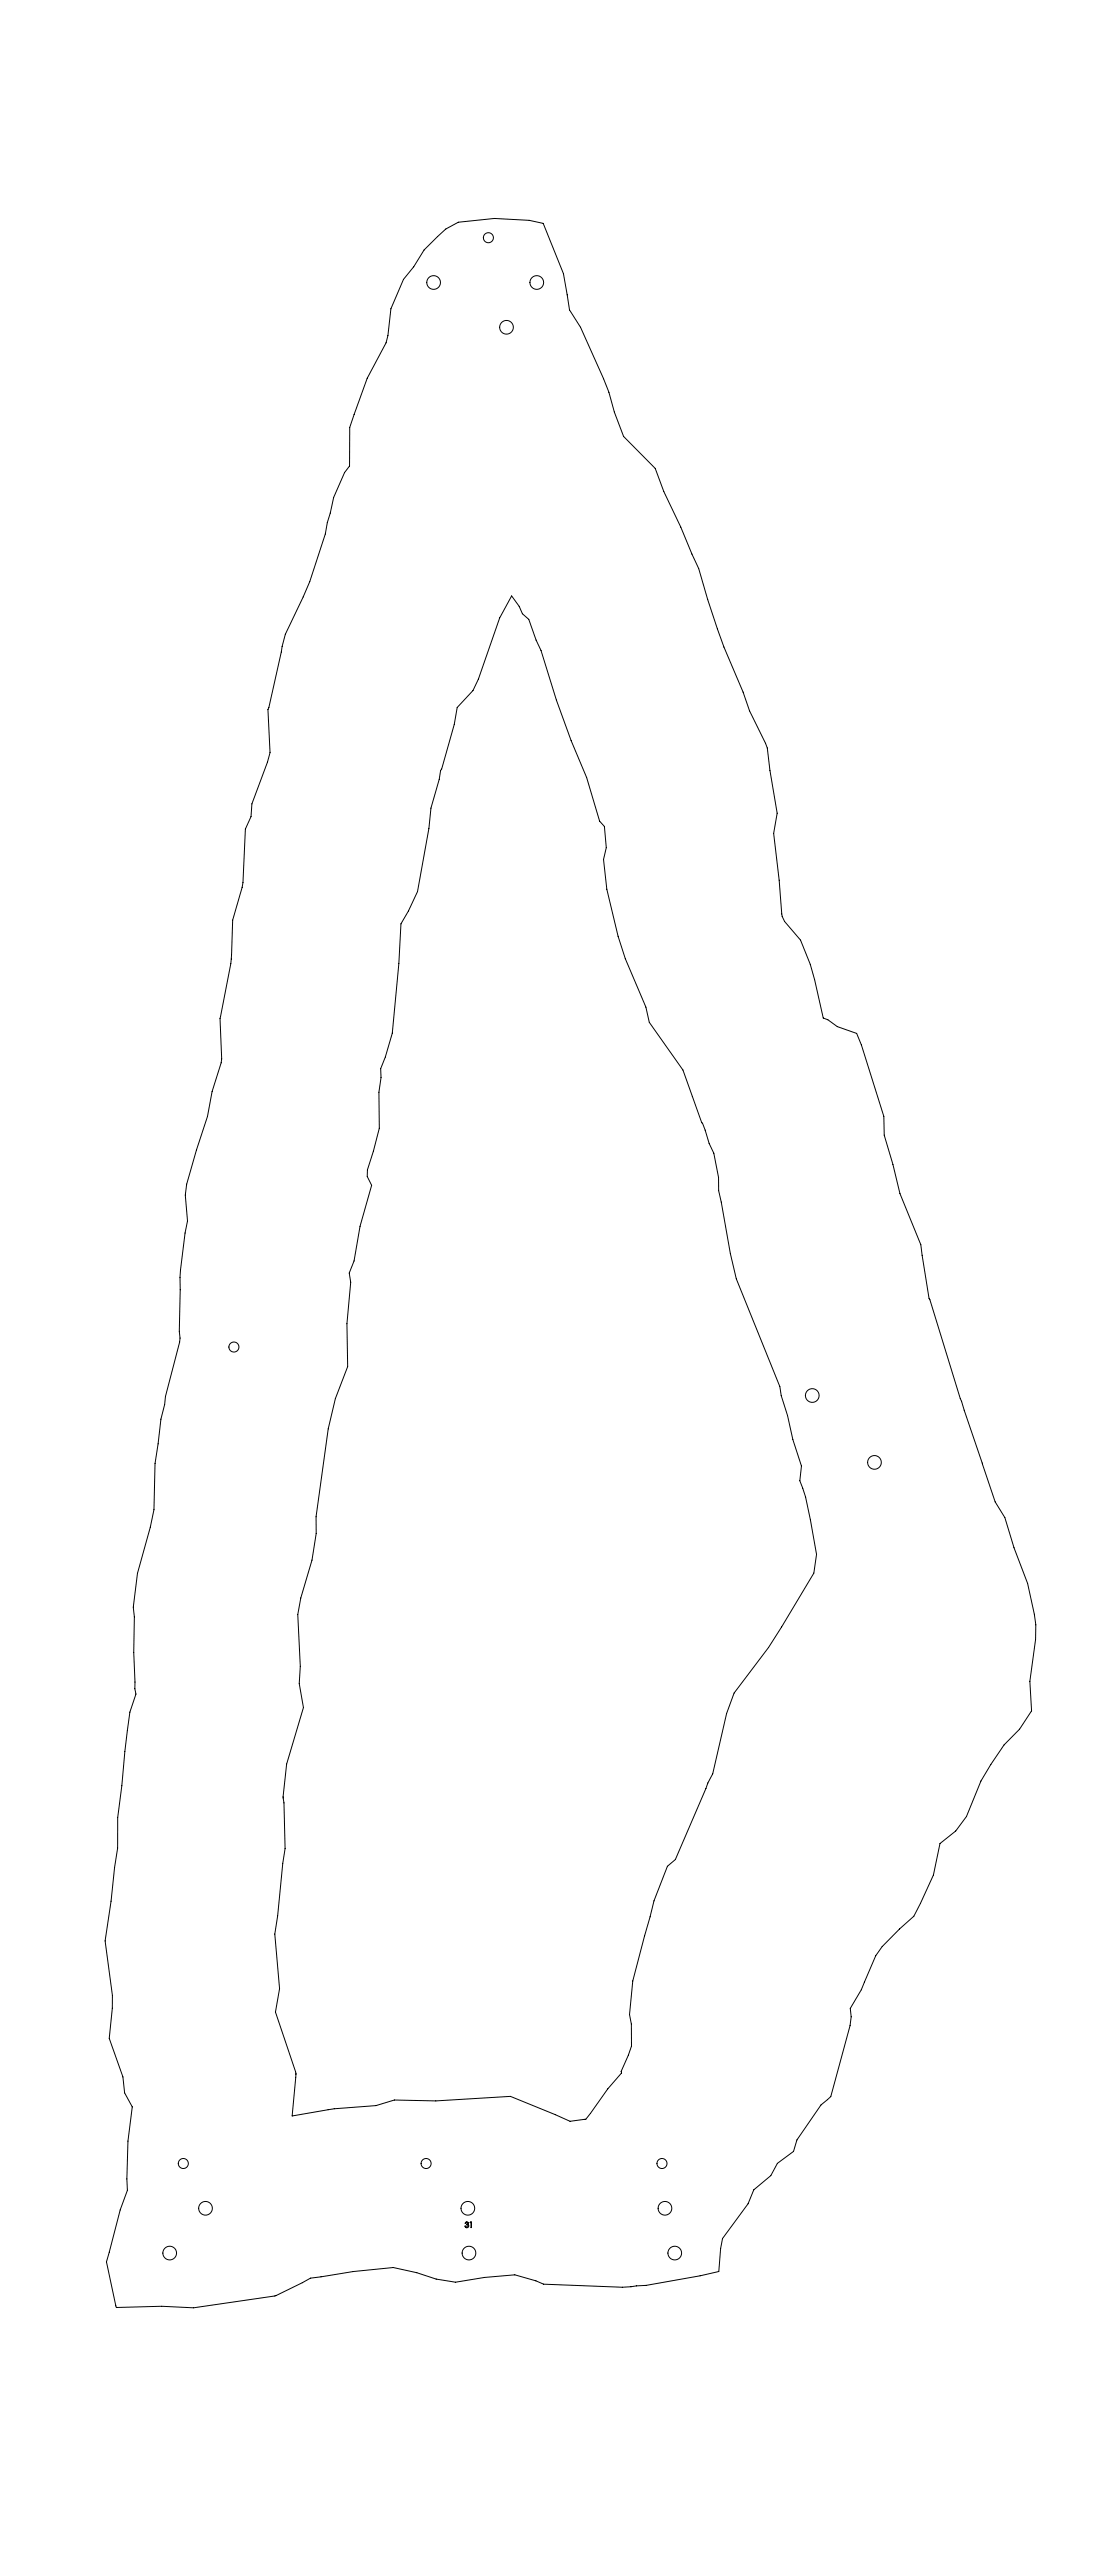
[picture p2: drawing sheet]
<svg xmlns="http://www.w3.org/2000/svg" width="1000mm" height="2300mm" viewBox="0 0 1000 2300" stroke-linecap="round" stroke-linejoin="round" font-family="sans-serif">
<g fill="none" stroke="#000" stroke-width=".89">
<path d="M379 223l19-18 11-7 32-3 32 2 12 3 18 44 5 33 10 15 21 46 5 12 5 18 8 22 28 28 8 21 15 32 16 37a683 683 0 0 0 39 110l6 17 16 33 2 20 7 38-3 18 5 42 2 32 2 5 15 17 8 21 4 14 8 34 4 2 9 6 17 6 4 10 20 64v17l8 26 7 26 18 46 8 48 27 89 32 93 8 14 8 26 13 32 6 28 1 9v13l-5 38 1 26-11 17-13 14-12 17-9 15-13 31-10 13-14 12-6 28-17 37-13 11-15 16-6 8-13 30-10 17 1 7-1 8-17 64-9 7-21 31-4 11-14 10-6 11-15 13-5 12-23 31-2 9-1 21-17 4-48 8-21 2-71-3-7-3-18-5-28 2-25 4-18-2-17-6-21-5-36 4-38 6-32 16-72 10-29-1-40 1-9-41 12-46 7-18-1-10 1-34 4-30-7-13-1-14-12-34 2-27v-12l-6-48 5-36 3-30 3-17v-28l4-28 5-49 2-17 5-16-1-5-1-32 1-32-1-8 4-31 11-41 3-16 1-41 6-39 3-14 1-7 12-48 1-47a242 242 0 0 1 6-61l-2-24 2-9 8-31 10-30 4-22 8-26 1-3-2-36 10-49 2-39 9-34 2-47 5-12 1-11 14-37 2-9-2-38 13-57 3-10 22-47 13-43 2-10 3-9 3-14 10-22 4-6v-34l16-44 17-32 1-6 3-24 11-26 9-12zM457 532l7 10 2 6 6 5 7 19 4 9 14 44 13 37 14 32 11 39 5 5 1 19-2 11 3 26 10 42 6 20 19 44 3 13 30 43 17 47 3 6 3 12 4 9 5 22v12l10 56 5 22 39 97 2 8 5 17 5 22 8 23-2 14 5 14 10 51-2 17-41 67-31 40-6 19-13 53-4 9-29 68-7 6-12 31-19 71-3 30 2 9v20l-3 8-6 14v2l-12 14-20 27-14 2-53-23-67 5-37-1-16 5-38 3-37 6 3-38-18-55 4-21-5-48 3-17 4-47 3-13-1-41-1-5 3-29 15-51-4-21 1-16-2-46 3-15 10-33 3-24v-15l11-79 6-27 11-28v-39l3-37-1-8 4-11 5-31 11-36-4-8v-6l5-17 6-20-1-32 2-14v-7l4-11 6-21 6-62 2-36 7-11 8-18 10-56 2-18 7-26 1-8 1-1 12-40 2-15 14-15 5-10 19-55zM416 1985a1.3 1.3 0 0 1 2 0 1.3 1.3 0 0 1 0 2 1.6 1.6 0 0 1 0 3 1.8 1.8 0 0 1-3-2 1.3 1.3 0 0 0 2 1 1.3 1.3 0 0 0 1-2h-1l1-1a1.3 1.3 0 0 0-1-1 1.3 1.3 0 0 0-2 1zM420 1985h1v5z"/>
<circle cx="436" cy="212" r="4"/>
<circle cx="387" cy="252" r="6"/>
<circle cx="479" cy="252" r="6"/>
<circle cx="452" cy="292" r="6"/>
<circle cx="209" cy="1203" r="4"/>
<circle cx="725" cy="1246" r="6"/>
<circle cx="781" cy="1306" r="6"/>
<circle cx="164" cy="1932" r="4"/>
<circle cx="380" cy="1932" r="4"/>
<circle cx="591" cy="1932" r="4"/>
<circle cx="183" cy="1972" r="6"/>
<circle cx="418" cy="1972" r="6"/>
<circle cx="594" cy="1972" r="6"/>
<circle cx="152" cy="2012" r="6"/>
<circle cx="419" cy="2012" r="6"/>
<circle cx="602" cy="2012" r="6"/>
</g>
</svg>
